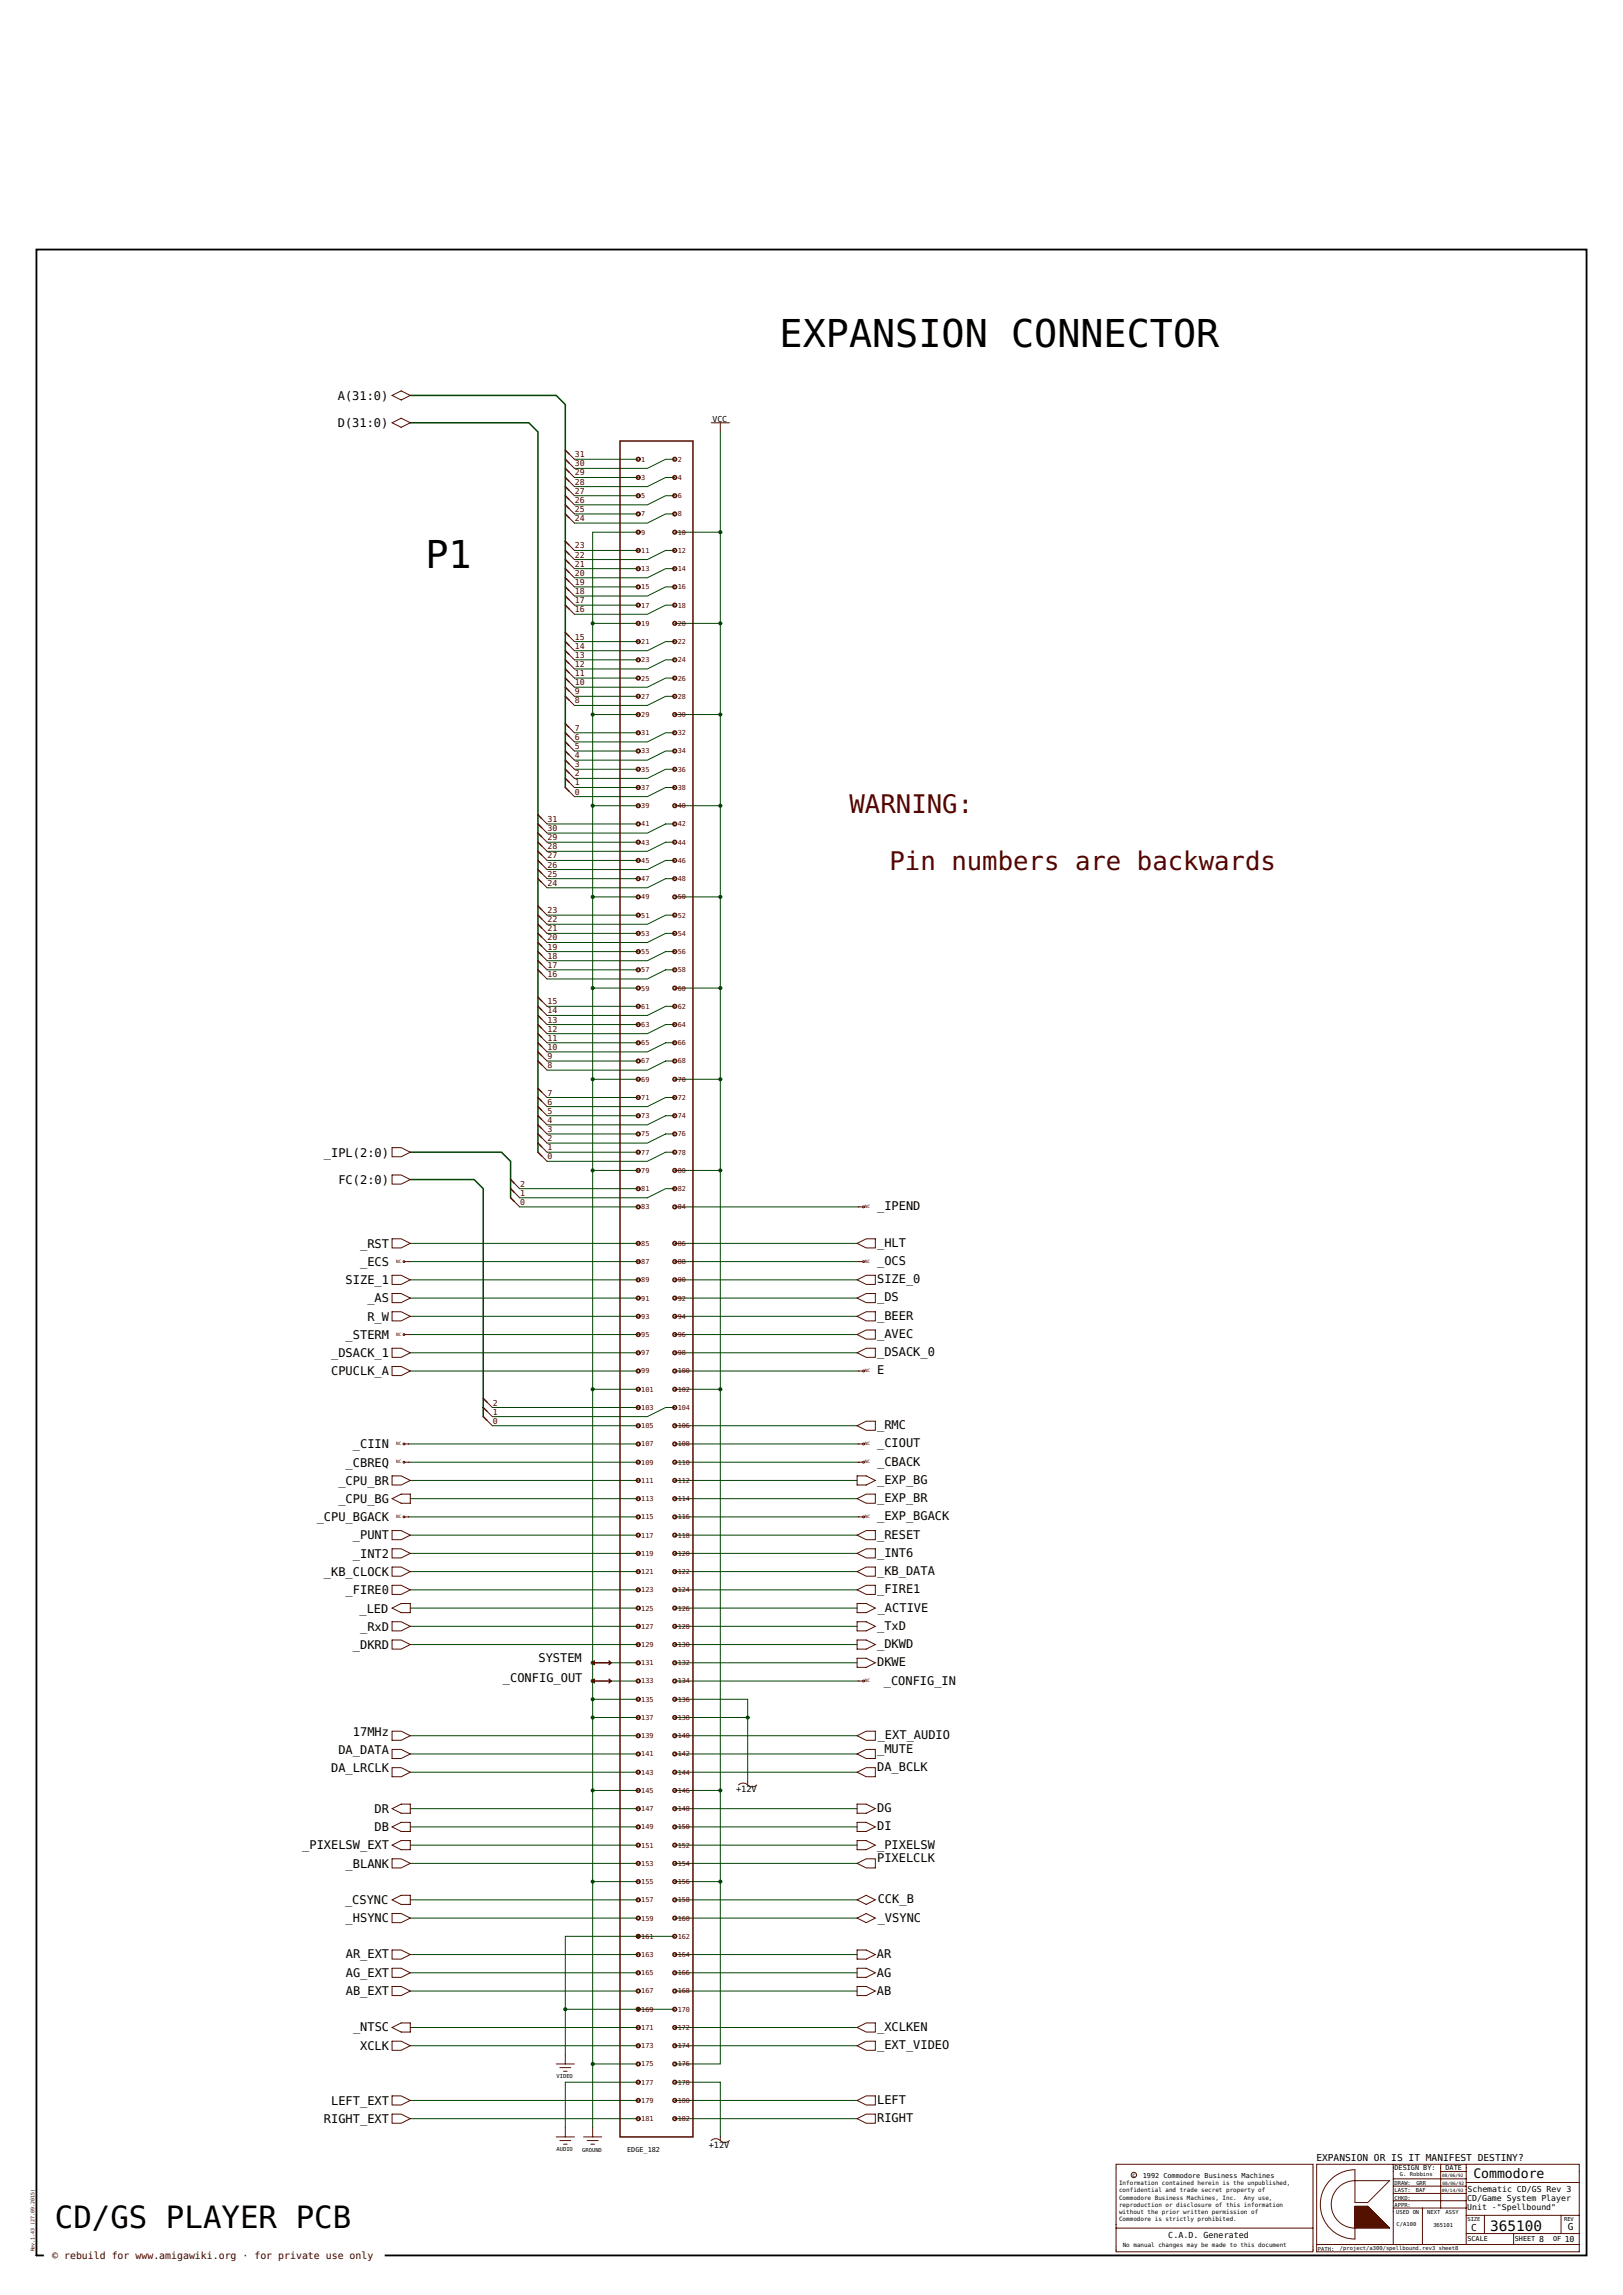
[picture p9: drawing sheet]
<svg xmlns="http://www.w3.org/2000/svg" width="297mm" height="420mm" viewBox="0 0 297 420" stroke-linecap="round" stroke-linejoin="round" font-family="sans-serif">
<defs><g id="words">
<g font-size="7">
<text x="142.7" y="63.5">EXPANSION CONNECTOR</text>
<text x="77.9" y="103.9">P1</text>
</g>
<text font-size="5.6" x="10" y="407.8">CD/GS PLAYER PCB</text>
<g font-size="4.7" fill="#500">
<text x="155.5" y="148.8">WARNING:</text>
<text x="162.8" y="159.2">Pin numbers are backwards</text>
</g>
<text font-size="2.6" x="272.7" y="408.2">365100</text>
<text font-size="2.4" x="269.6" y="398.5">Commodore</text>
<g font-size="2.2">
<text x="61.8" y="73.2">A(31:0)</text>
<text x="61.8" y="78.2">D(31:0)</text>
<text x="59.3" y="211.7">_IPL(2:0)</text>
<text x="61.9" y="216.7">FC(2:0)</text>
<text x="160.5" y="221.5">_IPEND</text>
<text x="65.9" y="228.3">_RST</text>
<text x="65.9" y="231.7">_ECS</text>
<text x="160.5" y="228.2">_HLT</text>
<text x="160.5" y="231.5">_OCS</text>
<text x="63.3" y="235">SIZE_1</text>
<text x="67.2" y="238.3">_AS</text>
<text x="160.5" y="238.2">_DS</text>
<text x="160.5" y="234.8">SIZE_0</text>
<text x="63.3" y="245">_STERM</text>
<text x="67.2" y="241.7">R_W</text>
<text x="160.5" y="244.8">_AVEC</text>
<text x="160.5" y="241.5">_BEER</text>
<text x="60.6" y="251.7">CPUCLK_A</text>
<text x="60.6" y="248.4">_DSACK_1</text>
<text x="160.5" y="251.5">E</text>
<text x="160.5" y="248.2">_DSACK_0</text>
<text x="160.5" y="261.5">_RMC</text>
<text x="63.3" y="268.4">_CBREQ</text>
<text x="64.6" y="265">_CIIN</text>
<text x="160.5" y="264.9">_CIOUT</text>
<text x="160.5" y="268.2">_CBACK</text>
<text x="61.9" y="275.1">_CPU_BG</text>
<text x="61.9" y="271.7">_CPU_BR</text>
<text x="160.5" y="274.9">_EXP_BR</text>
<text x="160.5" y="271.5">_EXP_BG</text>
<text x="58" y="278.4">_CPU_BGACK</text>
<text x="64.6" y="281.7">_PUNT</text>
<text x="160.5" y="281.6">_RESET</text>
<text x="160.5" y="278.2">_EXP_BGACK</text>
<text x="64.6" y="285.1">_INT2</text>
<text x="160.5" y="284.9">_INT6</text>
<text x="59.3" y="288.4">_KB_CLOCK</text>
<text x="63.3" y="291.7">_FIRE0</text>
<text x="160.5" y="288.2">_KB_DATA</text>
<text x="160.5" y="291.6">_FIRE1</text>
<text x="65.8" y="295.1">_LED</text>
<text x="65.9" y="298.4">_RxD</text>
<text x="160.5" y="298.2">_TxD</text>
<text x="160.6" y="294.9">_ACTIVE</text>
<text x="64.6" y="301.8">_DKRD</text>
<text x="98.5" y="304.1">SYSTEM</text>
<text x="160.5" y="301.6">_DKWD</text>
<text x="160.5" y="304.9">DKWE</text>
<text x="92" y="307.8">_CONFIG_OUT</text>
<text x="161.7" y="308.5">_CONFIG_IN</text>
<text x="64.6" y="317.6">17MHz</text>
<text x="61.9" y="320.9">DA_DATA</text>
<text x="160.5" y="320.8">_MUTE</text>
<text x="160.6" y="318.3">_EXT_AUDIO</text>
<text x="60.6" y="324.3">DA_LRCLK</text>
<text x="160.5" y="324.1">DA_BCLK</text>
<text x="68.5" y="331.8">DR</text>
<text x="68.5" y="335.1">DB</text>
<text x="160.5" y="331.6">DG</text>
<text x="160.5" y="335">DI</text>
<text x="55.3" y="338.5">_PIXELSW_EXT</text>
<text x="63.3" y="341.8">_BLANK</text>
<text x="160.5" y="338.3">_PIXELSW</text>
<text x="160.5" y="340.8">PIXELCLK</text>
<text x="63.1" y="348.5">_CSYNC</text>
<text x="63.3" y="351.8">_HSYNC</text>
<text x="160.6" y="348.3">CCK_B</text>
<text x="160.6" y="351.7">_VSYNC</text>
<text x="63.3" y="358.4">AR_EXT</text>
<text x="160.5" y="358.4">AR</text>
<text x="63.3" y="365.1">AB_EXT</text>
<text x="63.3" y="361.7">AG_EXT</text>
<text x="160.5" y="361.7">AG</text>
<text x="160.5" y="365.1">AB</text>
<text x="64.6" y="371.7">_NTSC</text>
<text x="160.5" y="371.7">_XCLKEN</text>
<text x="65.9" y="375.2">XCLK</text>
<text x="160.5" y="375">_EXT_VIDEO</text>
<text x="59.3" y="388.5">RIGHT_EXT</text>
<text x="60.6" y="385.2">LEFT_EXT</text>
<text x="160.5" y="388.3">RIGHT</text>
<text x="160.5" y="385">LEFT</text>
</g>
<g font-size="1.8">
<text x="240.9" y="395.4">EXPANSION OR IS IT MANIFEST DESTINY?</text>
<text x="269.2" y="408.2">C</text>
<text x="286.9" y="408.1">G</text>
</g>
<text font-size="1.8" fill="#300" x="9.6" y="413.5">© rebuild for www.amigawiki.org · for private use only</text>
<g font-size="1.6">
<text x="134.7" y="328">+12V</text>
<text x="129.7" y="393">+12V</text>
</g>
<g font-size="1.5">
<text x="130.4" y="77.2">VCC</text>
<text x="268.6" y="401.2">Schematic CD/GS Rev 3</text>
<text x="268.5" y="402.9">CD/Game System Player</text>
<text x="268.5" y="404.5">Unit -&quot;Spellbound&quot;</text>
<text x="213.8" y="409.5">C.A.D. Generated</text>
<text x="281.7" y="410.3">8</text>
<text x="286.3" y="410.3">10</text>
</g>
<g font-size="1.5" fill="#500">
<text x="105.2" y="83.7">31</text>
<text x="105.2" y="88.7">28</text>
<text x="105.2" y="87">29</text>
<text x="105.2" y="85.3">30</text>
<text x="105.2" y="95.4">24</text>
<text x="105.2" y="93.7">25</text>
<text x="105.2" y="92">26</text>
<text x="105.2" y="90.4">27</text>
<text x="105.2" y="100.4">23</text>
<text x="105.2" y="107">19</text>
<text x="105.2" y="105.4">20</text>
<text x="105.2" y="103.7">21</text>
<text x="105.2" y="102">22</text>
<text x="105.2" y="112">16</text>
<text x="105.2" y="110.4">17</text>
<text x="105.2" y="108.7">18</text>
<text x="105.2" y="118.7">14</text>
<text x="105.2" y="117.1">15</text>
<text x="105.2" y="125.4">10</text>
<text x="105.2" y="123.7">11</text>
<text x="105.2" y="122.1">12</text>
<text x="105.2" y="120.4">13</text>
<text x="105.2" y="128.7">8</text>
<text x="105.2" y="127.1">9</text>
<text x="105.2" y="137.1">5</text>
<text x="105.2" y="135.4">6</text>
<text x="105.2" y="133.7">7</text>
<text x="105.2" y="143.8">1</text>
<text x="105.2" y="142.1">2</text>
<text x="105.2" y="140.4">3</text>
<text x="105.2" y="138.7">4</text>
<text x="105.2" y="145.4">0</text>
<text x="100.2" y="155.4">28</text>
<text x="100.2" y="153.8">29</text>
<text x="100.2" y="152.1">30</text>
<text x="100.2" y="150.4">31</text>
<text x="100.2" y="160.4">25</text>
<text x="100.2" y="158.8">26</text>
<text x="100.2" y="157.1">27</text>
<text x="100.2" y="167.1">23</text>
<text x="100.2" y="162.1">24</text>
<text x="100.2" y="173.8">19</text>
<text x="100.2" y="172.1">20</text>
<text x="100.2" y="170.4">21</text>
<text x="100.2" y="168.8">22</text>
<text x="100.2" y="178.8">16</text>
<text x="100.2" y="177.1">17</text>
<text x="100.2" y="175.5">18</text>
<text x="100.2" y="185.5">14</text>
<text x="100.2" y="183.8">15</text>
<text x="100.2" y="190.5">11</text>
<text x="100.2" y="188.8">12</text>
<text x="100.2" y="187.1">13</text>
<text x="100.2" y="195.5">8</text>
<text x="100.2" y="193.8">9</text>
<text x="100.2" y="192.1">10</text>
<text x="100.2" y="203.8">5</text>
<text x="100.2" y="202.2">6</text>
<text x="100.2" y="200.5">7</text>
<text x="100.2" y="208.8">2</text>
<text x="100.2" y="207.2">3</text>
<text x="100.2" y="205.5">4</text>
<text x="100.2" y="212.2">0</text>
<text x="100.2" y="210.5">1</text>
<text x="95.2" y="220.5">0</text>
<text x="95.2" y="218.8">1</text>
<text x="95.2" y="217.2">2</text>
<text x="90.2" y="257.2">2</text>
<text x="90.2" y="260.6">0</text>
<text x="90.2" y="258.9">1</text>
</g>
<g font-size="1.3" fill="#500">
<text x="117.4" y="84.5">1</text>
<text x="117.4" y="87.8">3</text>
<text x="124" y="87.8">4</text>
<text x="124" y="84.5">2</text>
<text x="117.4" y="91.2">5</text>
<text x="117.4" y="94.5">7</text>
<text x="124" y="94.5">8</text>
<text x="124" y="91.2">6</text>
<text x="117.4" y="101.2">11</text>
<text x="117.4" y="97.8">9</text>
<text x="124" y="97.8">10</text>
<text x="124" y="101.2">12</text>
<text x="117.4" y="107.9">15</text>
<text x="117.4" y="104.5">13</text>
<text x="124" y="104.5">14</text>
<text x="124" y="107.9">16</text>
<text x="117.4" y="111.2">17</text>
<text x="124" y="111.2">18</text>
<text x="117.4" y="117.9">21</text>
<text x="117.4" y="114.5">19</text>
<text x="124" y="114.5">20</text>
<text x="124" y="117.9">22</text>
<text x="117.4" y="124.5">25</text>
<text x="117.4" y="121.2">23</text>
<text x="124" y="121.2">24</text>
<text x="124" y="124.5">26</text>
<text x="117.4" y="131.2">29</text>
<text x="117.4" y="127.9">27</text>
<text x="124" y="127.9">28</text>
<text x="124" y="131.2">30</text>
<text x="117.4" y="137.9">33</text>
<text x="117.4" y="134.5">31</text>
<text x="124" y="134.5">32</text>
<text x="124" y="137.9">34</text>
<text x="117.4" y="141.2">35</text>
<text x="124" y="141.2">36</text>
<text x="117.4" y="147.9">39</text>
<text x="117.4" y="144.6">37</text>
<text x="124" y="144.6">38</text>
<text x="124" y="147.9">40</text>
<text x="117.4" y="154.6">43</text>
<text x="117.4" y="151.2">41</text>
<text x="124" y="151.2">42</text>
<text x="124" y="154.6">44</text>
<text x="117.4" y="157.9">45</text>
<text x="117.4" y="161.2">47</text>
<text x="124" y="161.2">48</text>
<text x="124" y="157.9">46</text>
<text x="117.4" y="167.9">51</text>
<text x="117.4" y="164.6">49</text>
<text x="124" y="164.6">50</text>
<text x="124" y="167.9">52</text>
<text x="117.4" y="171.3">53</text>
<text x="124" y="171.3">54</text>
<text x="117.4" y="177.9">57</text>
<text x="117.4" y="174.6">55</text>
<text x="124" y="177.9">58</text>
<text x="124" y="174.6">56</text>
<text x="117.4" y="181.3">59</text>
<text x="117.4" y="184.6">61</text>
<text x="124" y="181.3">60</text>
<text x="124" y="184.6">62</text>
<text x="117.4" y="187.9">63</text>
<text x="117.4" y="191.3">65</text>
<text x="124" y="191.3">66</text>
<text x="124" y="187.9">64</text>
<text x="117.4" y="194.6">67</text>
<text x="117.4" y="198">69</text>
<text x="124" y="198">70</text>
<text x="124" y="194.6">68</text>
<text x="117.4" y="201.3">71</text>
<text x="124" y="201.3">72</text>
<text x="117.4" y="204.6">73</text>
<text x="117.4" y="208">75</text>
<text x="124" y="204.6">74</text>
<text x="124" y="208">76</text>
<text x="117.4" y="214.6">79</text>
<text x="117.4" y="211.3">77</text>
<text x="124" y="214.6">80</text>
<text x="124" y="211.3">78</text>
<text x="117.4" y="221.3">83</text>
<text x="117.4" y="218">81</text>
<text x="124" y="218">82</text>
<text x="124" y="221.3">84</text>
<text x="117.4" y="228">85</text>
<text x="124" y="228">86</text>
<text x="117.4" y="231.3">87</text>
<text x="124" y="231.3">88</text>
<text x="117.4" y="238">91</text>
<text x="117.4" y="234.7">89</text>
<text x="124" y="234.7">90</text>
<text x="124" y="238">92</text>
<text x="117.4" y="244.7">95</text>
<text x="117.4" y="241.3">93</text>
<text x="124" y="244.7">96</text>
<text x="124" y="241.3">94</text>
<text x="117.4" y="248">97</text>
<text x="117.4" y="251.4">99</text>
<text x="124" y="248">98</text>
<text x="124" y="251.4">100</text>
<text x="117.4" y="254.7">101</text>
<text x="124" y="254.7">102</text>
<text x="117.4" y="261.4">105</text>
<text x="117.4" y="258">103</text>
<text x="124" y="258">104</text>
<text x="124" y="261.4">106</text>
<text x="117.4" y="268">109</text>
<text x="117.4" y="264.7">107</text>
<text x="124" y="264.7">108</text>
<text x="124" y="268">110</text>
<text x="117.4" y="274.7">113</text>
<text x="117.4" y="271.4">111</text>
<text x="124" y="271.4">112</text>
<text x="124" y="274.7">114</text>
<text x="117.4" y="281.4">117</text>
<text x="117.4" y="278">115</text>
<text x="124" y="281.4">118</text>
<text x="124" y="278">116</text>
<text x="117.4" y="284.7">119</text>
<text x="124" y="284.7">120</text>
<text x="117.4" y="288.1">121</text>
<text x="117.4" y="291.4">123</text>
<text x="124" y="291.4">124</text>
<text x="124" y="288.1">122</text>
<text x="117.4" y="298.1">127</text>
<text x="117.4" y="294.7">125</text>
<text x="124" y="294.7">126</text>
<text x="124" y="298.1">128</text>
<text x="117.4" y="301.4">129</text>
<text x="117.4" y="304.7">131</text>
<text x="124" y="304.7">132</text>
<text x="124" y="301.4">130</text>
<text x="117.4" y="308.1">133</text>
<text x="117.4" y="311.4">135</text>
<text x="124" y="308.1">134</text>
<text x="124" y="311.4">136</text>
<text x="117.4" y="314.8">137</text>
<text x="124" y="314.8">138</text>
<text x="117.4" y="321.4">141</text>
<text x="117.4" y="318.1">139</text>
<text x="124" y="321.4">142</text>
<text x="124" y="318.1">140</text>
<text x="117.4" y="328.1">145</text>
<text x="117.4" y="324.8">143</text>
<text x="124" y="328.1">146</text>
<text x="124" y="324.8">144</text>
<text x="117.4" y="331.4">147</text>
<text x="117.4" y="334.8">149</text>
<text x="124" y="331.4">148</text>
<text x="124" y="334.8">150</text>
<text x="117.4" y="341.5">153</text>
<text x="117.4" y="338.1">151</text>
<text x="124" y="338.1">152</text>
<text x="124" y="341.5">154</text>
<text x="117.4" y="344.8">155</text>
<text x="124" y="344.8">156</text>
<text x="117.4" y="348.1">157</text>
<text x="117.4" y="351.5">159</text>
<text x="124" y="351.5">160</text>
<text x="124" y="348.1">158</text>
<text x="117.4" y="354.8">161</text>
<text x="117.4" y="358.1">163</text>
<text x="124" y="354.8">162</text>
<text x="124" y="358.1">164</text>
<text x="117.4" y="361.5">165</text>
<text x="117.4" y="364.8">167</text>
<text x="124" y="364.8">168</text>
<text x="124" y="361.5">166</text>
<text x="117.4" y="368.2">169</text>
<text x="117.4" y="371.5">171</text>
<text x="124" y="371.5">172</text>
<text x="124" y="368.2">170</text>
<text x="117.4" y="374.8">173</text>
<text x="124" y="374.8">174</text>
<text x="117.4" y="378.2">175</text>
<text x="117.4" y="381.5">177</text>
<text x="124" y="378.2">176</text>
<text x="124" y="381.5">178</text>
<text x="117.4" y="384.8">179</text>
<text x="117.4" y="388.2">181</text>
<text x="124" y="388.2">182</text>
<text x="124" y="384.8">180</text>
</g>
<g font-size="1.3">
<text x="114.8" y="393.8">EDGE_182</text>
<text x="209.1" y="398.5">1992 Commodore Business Machines</text>
<text x="255.2" y="397.2">DESIGN BY:</text>
<text x="264.5" y="397.2">DATE</text>
<text x="268.5" y="410.2">SCALE</text>
<text x="277.2" y="410.2">SHEET</text>
<text x="284.2" y="410.2">OF</text>
</g>
<g font-size="1.1">
<text x="204.8" y="401.2">confidential and trade secret property of</text>
<text x="204.8" y="399.9">Information contained herein is the unpublished,</text>
<text x="207.2" y="398.4">c</text>
<text x="204.8" y="406.5">Commodore is strictly prohibited.</text>
<text x="204.8" y="405.2">without the prior written permission of</text>
<text x="204.8" y="403.9">reproduction or disclosure of this information</text>
<text x="204.8" y="402.5">Commodore Business Machines, Inc.</text>
<text x="227.6" y="402.5">Any use,</text>
<text x="205.5" y="411.2">No manual changes may be made to this document</text>
</g>
<g font-size="1">
<text x="101.8" y="380.2">VIDEO</text>
<text x="101.8" y="393.6">AUDIO</text>
<text x="106.5" y="393.8">GROUND</text>
<text x="255.2" y="399.9">DRAW:</text>
<text x="255.2" y="401.2">LAST:</text>
<text x="256.2" y="398.3">G. Robbins</text>
<text x="259.1" y="401.2">BAF</text>
<text x="259.2" y="399.9">GRR</text>
<text x="255.2" y="403.9">APPR:</text>
<text x="255.2" y="402.5">CHKD:</text>
<text x="255.5" y="405.2">USED ON</text>
<text x="255.6" y="407.4">C/A100</text>
<text x="261.2" y="405.2">NEXT</text>
<text x="262.3" y="407.5">365101</text>
<text x="264.5" y="405.2">ASSY</text>
<text x="268.5" y="406.5">SIZE</text>
<text x="286.2" y="406.5">REV</text>
<text x="241.2" y="411.9">PATH:</text>
<text x="245.2" y="411.8">/project/a300/spellbound.rev3 sheet8</text>
</g>
<text font-size=".9" fill="#300" x="6.3" y="412" transform="rotate(-90 6.3 412)">Rev.1.43 (27.09.2015)</text>
<g font-size=".8" fill="#500">
<text x="158.2" y="221">NC</text>
<text x="72.5" y="231.1">NC</text>
<text x="158.2" y="231.1">NC</text>
<text x="72.5" y="244.4">NC</text>
<text x="158.2" y="251.1">NC</text>
<text x="72.5" y="267.8">NC</text>
<text x="72.5" y="264.4">NC</text>
<text x="158.2" y="267.8">NC</text>
<text x="158.2" y="264.4">NC</text>
<text x="72.5" y="277.8">NC</text>
<text x="158.2" y="277.8">NC</text>
<text x="158.2" y="307.8">NC</text>
</g>
<g font-size=".8">
<text x="263.9" y="401.1">09/14/93</text>
<text x="263.9" y="398.5">08/06/92</text>
<text x="264" y="399.8">08/06/92</text>
</g>
</g></defs>
<g fill="#fff" stroke="#fff" stroke-width=".18">
<path d="M6.7 45.7h283.6v367.1h-283.6z"/>
<path d="M8.1 411.6h62.2v2.2h-62.2z"/>
</g>
<path d="M6.7 45.7h283.6v367.1h-283.6z" fill="none" stroke="#000" stroke-width=".33"/>
<path d="M75.1 72.4h26.7l1.6 1.6v70.1M75.1 77.4h21.7l1.6 1.6v131.9M75.1 210.9h16.7l1.6 1.6v6.7M75.1 215.9h11.7l1.6 1.6v41.7" fill="none" stroke="#040" stroke-width=".28"/>
<g fill="none" stroke="#040" stroke-width=".18">
<path d="M131.8 79v248.7M105.1 84h11.7M105.1 87.4h11.7M105.1 90.7h11.7M105.1 94.1h11.7M116.8 97.4h-8.3v216.9M123.5 94.1h-1.7l-3.3 1.6h-13.4M123.5 90.7h-1.7l-3.3 1.7h-13.4M123.5 87.4h-1.7l-3.3 1.7h-13.4M123.5 84h-1.7l-3.3 1.7h-13.4M123.5 97.4h8.3M105.1 117.4h11.7"/>
<path d="M105.1 110.7h11.7M105.1 107.4h11.7M105.1 104.1h11.7M105.1 100.7h11.7M108.5 114.1h8.3M123.5 100.7h-1.7l-3.3 1.7h-13.4M123.5 104.1h-1.7l-3.3 1.6h-13.4M123.5 107.4h-1.7l-3.3 1.7h-13.4M123.5 110.7h-1.7l-3.3 1.7h-13.4M123.5 117.4h-1.7l-3.3 1.7h-13.4M123.5 114.1h8.3M105.1 124.1h11.7"/>
<path d="M105.1 120.8h11.7M105.1 137.4h11.7M105.1 134.1h11.7M105.1 127.4h11.7M108.5 130.8h8.3M123.5 127.4h-1.7l-3.3 1.7h-13.4M123.5 134.1h-1.7l-3.3 1.7h-13.4M123.5 137.4h-1.7l-3.3 1.7h-13.4M123.5 120.8h-1.7l-3.3 1.6h-13.4M123.5 124.1h-1.7l-3.3 1.7h-13.4M123.5 130.8h8.3M100.1 150.8h16.7"/>
<path d="M100.1 154.1h16.7M100.1 157.5h16.7M105.1 144.1h11.7M105.1 140.8h11.7M108.5 147.5h8.3M123.5 140.8h-1.7l-3.3 1.6h-13.4M123.5 144.1h-1.7l-3.3 1.7h-13.4M123.5 150.8h-1.7l-3.3 1.7h-18.4M123.5 154.1h-1.7l-3.3 1.7h-18.4M123.5 157.5h-1.7l-3.3 1.6h-18.4M123.5 147.5h8.3M100.1 177.5h16.7"/>
<path d="M100.1 174.2h16.7M100.1 160.8h16.7M100.1 170.8h16.7M100.1 167.5h16.7M108.5 164.1h8.3M123.5 177.5h-1.7l-3.3 1.7h-18.4M123.5 174.2h-1.7l-3.3 1.6h-18.4M123.5 160.8h-1.7l-3.3 1.7h-18.4M123.5 167.5h-1.7l-3.3 1.6h-18.4M123.5 170.8h-1.7l-3.3 1.7h-18.4M123.5 164.1h8.3M100.1 194.2h16.7"/>
<path d="M100.1 184.2h16.7M100.1 187.5h16.7M100.1 190.8h16.7M108.5 180.8h8.3M108.5 197.5h8.3M123.5 190.8h-1.7l-3.3 1.7h-18.4M123.5 187.5h-1.7l-3.3 1.7h-18.4M123.5 194.2h-1.7l-3.3 1.6h-18.4M123.5 180.8h8.3M123.5 197.5h8.3M123.5 184.2h-1.7l-3.3 1.6h-18.4M95.1 217.5h21.7"/>
<path d="M100.1 210.9h16.7M100.1 200.8h16.7M100.1 204.2h16.7M100.1 207.5h16.7M108.5 214.2h8.3M123.5 217.5h-1.7l-3.3 1.7h-23.4M123.5 210.9h-1.7l-3.3 1.6h-18.4M123.5 204.2h-1.7l-3.3 1.7h-18.4M123.5 200.8h-1.7l-3.3 1.7h-18.4M123.5 207.5h-1.7l-3.3 1.7h-18.4M123.5 214.2h8.3M75.1 230.9h41.7"/>
<path d="M75.1 234.2h41.7M75.1 237.6h41.7M75.1 227.5h41.7M95.1 220.9h21.7M123.5 230.9h33.3M123.5 234.2h33.3M123.5 237.6h33.3M123.5 220.9h33.3M123.5 227.5h33.3M75.1 247.6h41.7M75.1 244.2h41.7M75.1 240.9h41.7"/>
<path d="M75.1 250.9h41.7M90.1 257.6h26.7M108.5 254.2h8.3M123.5 257.6h-1.7l-3.3 1.6h-28.4M123.5 254.2h8.3M123.5 247.6h33.3M123.5 244.2h33.3M123.5 240.9h33.3M123.5 250.9h33.3M75.1 270.9h41.7M75.1 274.3h41.7M75.1 264.3h41.7"/>
<path d="M75.1 267.6h41.7M75.1 277.6h41.7M90.1 260.9h26.7M123.5 270.9h33.3M123.5 260.9h33.3M123.5 274.3h33.3M123.5 264.3h33.3M123.5 267.6h33.3M123.5 277.6h33.3M75.1 291h41.7M75.1 287.6h41.7M75.1 297.6h41.7"/>
<path d="M75.1 294.3h41.7M75.1 284.3h41.7M75.1 280.9h41.7M123.5 291h33.3M123.5 287.6h33.3M123.5 297.6h33.3M123.5 294.3h33.3M123.5 284.3h33.3M123.5 280.9h33.3M75.1 301h41.7M75.1 317.7h41.7M108.5 311h8.3"/>
<path d="M111.8 307.6h5M111.8 304.3h5M116.8 314.3h-8.3v75.1M123.5 311h13.3v15M123.5 307.6h33.3M123.5 301h33.3M123.5 317.7h33.3M123.5 304.3h33.3M123.5 314.3h13.3M75.1 321h41.7M75.1 334.3h41.7M75.1 331h41.7"/>
<path d="M75.1 337.7h41.7M75.1 324.3h41.7M108.5 327.7h8.3M123.5 321h33.3M123.5 327.7h8.3M123.5 334.3h33.3M123.5 331h33.3M123.5 337.7h33.3M123.5 324.3h33.3M131.8 327.7v50h-8.3M75.1 357.7h41.7M75.1 351h41.7"/>
<path d="M75.1 347.7h41.7M75.1 341h41.7M108.5 344.3h8.3M123.5 354.4h-20.1v13.3M123.5 357.7h33.3M123.5 351h33.3M123.5 347.7h33.3M123.5 344.3h8.3M123.5 341h33.3M75.1 374.4h41.7M75.1 364.4h41.7M75.1 361h41.7"/>
<path d="M75.1 371h41.7M103.4 367.7v8.4M103.4 367.7h20.1M108.5 377.7h8.3M123.5 374.4h33.3M123.5 364.4h33.3M123.5 361h33.3M123.5 371h33.3M75.1 387.7h41.7M75.1 384.4h41.7M116.8 381.1h-13.4v8.3M123.5 387.7h33.3"/>
<path d="M123.5 381.1h8.3v10M123.5 384.4h33.3"/>
</g>
<g fill="#040" stroke="#040" stroke-width=".18">
<circle cx="108.5" cy="304.3" r=".28"/>
<circle cx="103.4" cy="367.7" r=".28"/>
<circle cx="116.8" cy="354.4" r=".28"/>
<circle cx="131.8" cy="327.7" r=".28"/>
<circle cx="108.5" cy="377.7" r=".28"/>
<circle cx="131.8" cy="214.2" r=".28"/>
<circle cx="131.8" cy="197.5" r=".28"/>
<circle cx="131.8" cy="180.8" r=".28"/>
<circle cx="108.5" cy="114.1" r=".28"/>
<circle cx="131.8" cy="164.1" r=".28"/>
<circle cx="131.8" cy="147.5" r=".28"/>
<circle cx="131.8" cy="130.8" r=".28"/>
<circle cx="131.8" cy="114.1" r=".28"/>
<circle cx="131.8" cy="97.4" r=".28"/>
<circle cx="108.5" cy="214.2" r=".28"/>
<circle cx="108.5" cy="197.5" r=".28"/>
<circle cx="108.5" cy="180.8" r=".28"/>
<circle cx="108.5" cy="164.1" r=".28"/>
<circle cx="108.5" cy="147.5" r=".28"/>
<circle cx="108.5" cy="130.8" r=".28"/>
<circle cx="116.8" cy="367.7" r=".28"/>
<circle cx="108.5" cy="254.2" r=".28"/>
<circle cx="131.8" cy="344.3" r=".28"/>
<circle cx="131.8" cy="254.2" r=".28"/>
<circle cx="108.5" cy="311" r=".28"/>
<circle cx="108.5" cy="314.3" r=".28"/>
<circle cx="136.8" cy="314.3" r=".28"/>
<circle cx="108.5" cy="327.7" r=".28"/>
<circle cx="108.5" cy="307.6" r=".28"/>
<circle cx="108.5" cy="344.3" r=".28"/>
</g>
<g fill="none" stroke="#510" stroke-width=".18">
<path d="M71.7 77.4l1.7-.9 1.7 .9-1.7 .8zM71.7 72.4l1.7-.9 1.7 .9-1.7 .8zM130.1 77.4h3.4M131.8 77.4v1.6M104.1 99.7l1 1M104.1 94.7l1 1M104.1 93.1l1 1M104.1 91.4l1 1M104.1 89.7l1 1M104.1 88.1l1 1M104.1 86.4l1 1M104.1 84.7l1 1"/>
<path d="M104.1 83l1 1M104.1 119.8l1 1M104.1 118.1l1 1M104.1 116.4l1 1M104.1 111.4l1 1M104.1 109.7l1 1M104.1 108.1l1 1M104.1 106.4l1 1M104.1 104.7l1 1M104.1 103.1l1 1M104.1 101.4l1 1M104.1 139.8l1 1"/>
<path d="M104.1 138.1l1 1M104.1 136.4l1 1M104.1 134.8l1 1M104.1 133.1l1 1M104.1 128.1l1 1M104.1 126.4l1 1M104.1 124.8l1 1M104.1 123.1l1 1M104.1 121.4l1 1M99.1 159.8l1 1M99.1 158.1l1 1M99.1 156.5l1 1"/>
<path d="M99.1 154.8l1 1M99.1 153.1l1 1M99.1 151.5l1 1M99.1 149.8l1 1M104.1 144.8l1 1M104.1 143.1l1 1M104.1 141.4l1 1M99.1 178.2l1 1M99.1 176.5l1 1M99.1 174.8l1 1M99.1 173.1l1 1.1M99.1 171.5l1 1"/>
<path d="M99.1 169.8l1 1M99.1 168.1l1 1M99.1 166.5l1 1M99.1 161.5l1 1M99.1 199.8l1 1M99.1 194.8l1 1M99.1 193.2l1 1M99.1 191.5l1 1M99.1 189.8l1 1M99.1 188.2l1 1M99.1 186.5l1 1M99.1 184.8l1 1"/>
<path d="M99.1 183.2l1 1M71.7 215h1.7l1.7 .9-1.7 .8h-1.7zM71.7 210h1.7l1.7 .9-1.7 .8h-1.7zM94.1 219.9l1 1M94.1 218.2l1 1M94.1 216.5l1 1M99.1 211.5l1 1M99.1 209.9l1 1M99.1 208.2l1 1M99.1 206.5l1 1M99.1 204.9l1 1M99.1 203.2l1 1"/>
<path d="M99.1 201.5l1 1M71.7 236.7h1.7l1.7 .9-1.7 .8h-1.7zM71.7 233.4h1.7l1.7 .8-1.7 .9h-1.7zM71.7 226.7h1.7l1.7 .8-1.7 .9h-1.7zM74.1 230.9h.9M156.8 237.6l1.7-.9h1.7v1.7h-1.7zM156.8 234.2l1.7-.8h1.7v1.7h-1.7zM156.8 227.5l1.7-.8h1.7v1.7h-1.7zM156.9 230.9h.9M156.9 220.9h.9M71.7 250.1h1.7l1.7 .8-1.7 .8h-1.7zM71.7 240.1h1.7l1.7 .8-1.7 .8h-1.7z"/>
<path d="M71.7 246.7h1.7l1.7 .9-1.7 .8h-1.7zM74.1 244.2h.9M89.1 259.9l1 1M89.1 258.2l1 1M89.1 256.6l1 1M156.8 244.2l1.7-.8h1.7v1.7h-1.7zM156.8 240.9l1.7-.8h1.7v1.6h-1.7zM156.8 247.6l1.7-.9h1.7v1.7h-1.7zM156.9 250.9h.9M71.7 270.1h1.7l1.7 .8-1.7 .9h-1.7zM71.7 274.3l1.7-.9h1.7v1.7h-1.7zM74.1 267.6h.9"/>
<path d="M74.1 264.3h.9M74.1 277.6h.9M156.8 260.9l1.7-.8h1.7v1.7h-1.7zM156.8 274.3l1.7-.9h1.7v1.7h-1.7zM156.8 270.1h1.7l1.7 .8-1.7 .9h-1.7zM156.9 267.6h.9M156.9 264.3h.9M156.9 277.6h.9M71.7 283.4h1.7l1.7 .9-1.7 .8h-1.7zM71.7 280.1h1.7l1.7 .8-1.7 .9h-1.7zM71.7 286.8h1.7l1.7 .8-1.7 .9h-1.7zM71.7 294.3l1.7-.8h1.7v1.6h-1.7z"/>
<path d="M71.7 290.1h1.7l1.7 .9-1.7 .8h-1.7zM71.7 296.8h1.7l1.7 .8-1.7 .9h-1.7zM156.8 284.3l1.7-.9h1.7v1.7h-1.7zM156.8 287.6l1.7-.8h1.7v1.7h-1.7zM156.8 293.5h1.7l1.7 .8-1.7 .8h-1.7zM156.8 280.9l1.7-.8h1.7v1.7h-1.7zM156.8 291l1.7-.9h1.7v1.7h-1.7zM156.8 296.8h1.7l1.7 .8-1.7 .9h-1.7zM71.7 316.8h1.7l1.7 .9-1.7 .8h-1.7zM71.7 300.1h1.7l1.7 .9-1.7 .8h-1.7zM156.8 317.7l1.7-.9h1.7v1.7h-1.7zM156.8 303.5h1.7l1.7 .8-1.7 .8h-1.7z"/>
<path d="M156.8 300.1h1.7l1.7 .9-1.7 .8h-1.7zM156.9 307.6h.9M71.7 323.5h1.7l1.7 .8-1.7 .9h-1.7zM71.7 320.2h1.7l1.7 .8-1.7 .8h-1.7zM71.7 337.7l1.7-.9h1.7v1.7h-1.7zM71.7 334.3l1.7-.8h1.7v1.7h-1.7zM71.7 331l1.7-.8h1.7v1.6h-1.7zM135.2 326.7a1.18 1.18 0 0 1 1.6 0M136.8 326.7a1.18 1.18 0 0 0 1.7 0M136.8 326v.7M156.8 324.3l1.7-.8h1.7v1.7h-1.7zM156.8 321l1.7-.8h1.7v1.6h-1.7z"/>
<path d="M156.8 333.5h1.7l1.7 .8-1.7 .9h-1.7zM156.8 330.2h1.7l1.7 .8-1.7 .8h-1.7zM156.8 336.8h1.7l1.7 .9-1.7 .8h-1.7zM71.7 347.7l1.7-.8h1.7v1.6h-1.7zM71.7 350.2h1.7l1.7 .8-1.7 .9h-1.7zM71.7 356.9h1.7l1.7 .8-1.7 .8h-1.7zM71.7 340.2h1.7l1.7 .8-1.7 .8h-1.7zM156.8 351l1.7-.8 1.7 .8-1.7 .9zM156.8 341l1.7-.8h1.7v1.6h-1.7zM156.8 347.7l1.7-.8 1.7 .8-1.7 .8zM156.8 356.9h1.7l1.7 .8-1.7 .8h-1.7zM71.7 371l1.7-.8h1.7v1.7h-1.7z"/>
<path d="M71.7 373.5h1.7l1.7 .9-1.7 .8h-1.7zM71.7 360.2h1.7l1.7 .8-1.7 .9h-1.7zM71.7 363.5h1.7l1.7 .9-1.7 .8h-1.7zM101.8 377.7h3.3M102.4 378.4h2M103.1 379.1h.7M103.4 376.1v1.6M156.8 374.4l1.7-.9h1.7v1.7h-1.7zM156.8 371l1.7-.8h1.7v1.7h-1.7zM156.8 363.5h1.7l1.7 .9-1.7 .8h-1.7zM156.8 360.2h1.7l1.7 .8-1.7 .9h-1.7zM71.7 386.9h1.7l1.7 .8-1.7 .9h-1.7z"/>
<path d="M71.7 383.6h1.7l1.7 .8-1.7 .8h-1.7zM101.8 391.1h3.3M102.4 391.7h2M103.1 392.4h.7M103.4 389.4v1.7M106.8 391.1h3.3M107.5 391.7h2M108.1 392.4h.7M108.5 389.4v1.7M130.1 391.7a1.18 1.18 0 0 1 1.7 0M131.8 391.7a1.18 1.18 0 0 0 1.7 0M131.8 391.1v.6"/>
<path d="M156.8 387.7l1.7-.8h1.7v1.7h-1.7zM156.8 384.4l1.7-.8h1.7v1.6h-1.7zM243.4 399a6.3 6.3 0 0 0-1.3 6.9 6.3 6.3 0 0 0 5.8 3.9v-6h2.4l4 4h-6.4a4.3 4.3 0 0 1-4.3-4.4 4.3 4.3 0 0 1 4.3-4.3h6.4l-4 4h-2.4v-6a6.3 6.3 0 0 0-4.5 1.9zM255 396.1v14.7M255 398.7h13.3M263.6 396.1v8M263.6 397.4h4.7M268.3 396.1v14.7M268.3 399.4h20.7M204.2 407.8v4.3h36.1v-16h-36.1v11.7h36.1M240.9 410.8v1.3h48.1v-16h-48.1v14.7h48.1M247.9 405.4h4.1"/>
<path d="M247.9 404.1h2.7M247.9 404.4h3.1M247.9 404.8h3.4M247.9 405.1h3.7M247.9 405.8h4.4M247.9 406.1h4.7M247.9 406.4h5.1M247.9 406.8h5.4M247.9 407.1h5.7M247.9 407.4h6.1M247.9 403.9h2.6M247.9 404.3h2.9"/>
<path d="M247.9 404.6h3.2M247.9 404.9h3.6M247.9 405.3h3.9M247.9 405.6h4.2M247.9 405.9h4.6M247.9 406.3h4.9M247.9 406.6h5.2M247.9 406.9h5.6M247.9 407.3h5.9M247.9 407.6h6.2M247.9 403.8h2.4M247.9 403.9h2.5"/>
<path d="M247.9 404h2.6M247.9 404h2.7M247.9 404.1h2.8M247.9 404.2h2.8M247.9 404.4h3M247.9 404.5h3.1M247.9 404.5h3.2M247.9 404.6h3.3M247.9 404.7h3.3M247.9 404.9h3.5M247.9 405h3.6M247.9 405h3.7"/>
<path d="M247.9 405.1h3.8M247.9 405.2h3.8M247.9 405.4h4M247.9 405.5h4.1M247.9 405.5h4.2M247.9 405.6h4.3M247.9 405.7h4.3M247.9 405.9h4.5M247.9 406h4.6M247.9 406h4.7M247.9 406.1h4.8M247.9 406.2h4.8"/>
<path d="M247.9 406.4h5M247.9 406.5h5.1M247.9 406.5h5.2M247.9 406.6h5.3M247.9 406.7h5.3M247.9 406.9h5.5M247.9 407h5.6M247.9 407h5.7M247.9 407.1h5.8M247.9 407.2h5.8M247.9 407.4h6M247.9 407.5h6.1"/>
<path d="M247.9 407.5h6.2M247.9 407.6h6.3M247.9 407.7h6.3M255 404.1h13.3M255 402.7h13.3M255 401.4h13.3M255 400.1h13.3M260.3 404.1v6.7M268.3 408.8h20.7M268.3 405.4h20.7M271.6 405.4v3.4M277 408.8v2"/>
<path d="M285.7 405.4v3.4"/>
<circle cx="73.9" cy="230.9" r=".17"/>
<circle cx="158" cy="220.9" r=".17"/>
<circle cx="158" cy="230.9" r=".17"/>
<circle cx="73.9" cy="244.2" r=".17"/>
<circle cx="158" cy="250.9" r=".17"/>
<circle cx="73.9" cy="267.6" r=".17"/>
<circle cx="73.9" cy="264.3" r=".17"/>
<circle cx="73.9" cy="277.6" r=".17"/>
<circle cx="158" cy="264.3" r=".17"/>
<circle cx="158" cy="277.6" r=".17"/>
<circle cx="158" cy="267.6" r=".17"/>
<circle cx="158" cy="307.6" r=".17"/>
<circle cx="207.5" cy="398" r=".49"/>
</g>
<g fill="none" stroke="#510" stroke-width=".28">
<path d="M103.4 99.1l.7 .6M103.4 94.1l.7 .6M103.4 92.4l.7 .7M103.4 90.7l.7 .7M103.4 89.1l.7 .6M103.4 87.4l.7 .7M103.4 85.7l.7 .7M103.4 84l.7 .7M103.4 82.4l.7 .6M113.5 80.7h13.3v310.4h-13.3zM103.4 119.1l.7 .7M103.4 117.4l.7 .7"/>
<path d="M103.4 115.7l.7 .7M103.4 110.7l.7 .7M103.4 109.1l.7 .6M103.4 107.4l.7 .7M103.4 105.7l.7 .7M103.4 104.1l.7 .6M103.4 102.4l.7 .7M103.4 100.7l.7 .7M103.4 139.1l.7 .7M103.4 137.4l.7 .7M103.4 135.8l.7 .6M103.4 134.1l.7 .7"/>
<path d="M103.4 132.4l.7 .7M103.4 127.4l.7 .7M103.4 125.8l.7 .6M103.4 124.1l.7 .7M103.4 122.4l.7 .7M103.4 120.8l.7 .6M98.4 159.1l.7 .7M98.4 157.5l.7 .6M98.4 155.8l.7 .7M98.4 154.1l.7 .7M98.4 152.5l.7 .6M98.4 150.8l.7 .7"/>
<path d="M98.4 149.1l.7 .7M103.4 144.1l.7 .7M103.4 142.4l.7 .7M103.4 140.8l.7 .6M98.4 177.5l.7 .7M98.4 175.8l.7 .7M98.4 174.2l.7 .6M98.4 172.5l.7 .6M98.4 170.8l.7 .7M98.4 169.1l.7 .7M98.4 167.5l.7 .6M98.4 165.8l.7 .7"/>
<path d="M98.4 160.8l.7 .7M98.4 199.2l.7 .6M98.4 194.2l.7 .6M98.4 192.5l.7 .7M98.4 190.8l.7 .7M98.4 189.2l.7 .6M98.4 187.5l.7 .7M98.4 185.8l.7 .7M98.4 184.2l.7 .6M98.4 182.5l.7 .7M93.4 219.2l.7 .7M93.4 217.5l.7 .7"/>
<path d="M93.4 215.9l.7 .6M98.4 210.9l.7 .6M98.4 209.2l.7 .7M98.4 207.5l.7 .7M98.4 205.9l.7 .6M98.4 204.2l.7 .7M98.4 202.5l.7 .7M98.4 200.8l.7 .7M88.4 259.2l.7 .7M88.4 257.6l.7 .6M88.4 255.9l.7 .7M108.5 304.3h3.3"/>
<path d="M108.5 307.6h3.3M108.8 304l-.3 .3 .3 .3M108.8 307.3l-.3 .3 .3 .4M111.5 304l.3 .3-.3 .3M111.5 307.3l.3 .3-.3 .4"/>
<circle cx="116.8" cy="94.1" r=".33"/>
<circle cx="116.8" cy="90.7" r=".33"/>
<circle cx="116.8" cy="87.4" r=".33"/>
<circle cx="116.8" cy="97.4" r=".33"/>
<circle cx="116.8" cy="84" r=".33"/>
<circle cx="123.5" cy="90.7" r=".33"/>
<circle cx="123.5" cy="87.4" r=".33"/>
<circle cx="123.5" cy="84" r=".33"/>
<circle cx="123.5" cy="97.4" r=".33"/>
<circle cx="123.5" cy="94.1" r=".33"/>
<circle cx="116.8" cy="110.7" r=".33"/>
<circle cx="116.8" cy="114.1" r=".33"/>
<circle cx="116.8" cy="117.4" r=".33"/>
<circle cx="116.8" cy="104.1" r=".33"/>
<circle cx="116.8" cy="100.7" r=".33"/>
<circle cx="116.8" cy="107.4" r=".33"/>
<circle cx="123.5" cy="117.4" r=".33"/>
<circle cx="123.5" cy="110.7" r=".33"/>
<circle cx="123.5" cy="114.1" r=".33"/>
<circle cx="123.5" cy="104.1" r=".33"/>
<circle cx="123.5" cy="107.4" r=".33"/>
<circle cx="123.5" cy="100.7" r=".33"/>
<circle cx="116.8" cy="134.1" r=".33"/>
<circle cx="116.8" cy="127.4" r=".33"/>
<circle cx="116.8" cy="130.8" r=".33"/>
<circle cx="116.8" cy="120.8" r=".33"/>
<circle cx="116.8" cy="124.1" r=".33"/>
<circle cx="116.8" cy="137.4" r=".33"/>
<circle cx="123.5" cy="134.1" r=".33"/>
<circle cx="123.5" cy="124.1" r=".33"/>
<circle cx="123.5" cy="120.8" r=".33"/>
<circle cx="123.5" cy="130.8" r=".33"/>
<circle cx="123.5" cy="127.4" r=".33"/>
<circle cx="123.5" cy="137.4" r=".33"/>
<circle cx="116.8" cy="150.8" r=".33"/>
<circle cx="116.8" cy="154.1" r=".33"/>
<circle cx="116.8" cy="144.1" r=".33"/>
<circle cx="116.8" cy="157.5" r=".33"/>
<circle cx="116.8" cy="140.8" r=".33"/>
<circle cx="116.8" cy="147.5" r=".33"/>
<circle cx="123.5" cy="150.8" r=".33"/>
<circle cx="123.5" cy="147.5" r=".33"/>
<circle cx="123.5" cy="140.8" r=".33"/>
<circle cx="123.5" cy="144.1" r=".33"/>
<circle cx="123.5" cy="157.5" r=".33"/>
<circle cx="123.5" cy="154.1" r=".33"/>
<circle cx="116.8" cy="170.8" r=".33"/>
<circle cx="116.8" cy="174.2" r=".33"/>
<circle cx="116.8" cy="167.5" r=".33"/>
<circle cx="116.8" cy="177.5" r=".33"/>
<circle cx="116.8" cy="160.8" r=".33"/>
<circle cx="116.8" cy="164.1" r=".33"/>
<circle cx="123.5" cy="170.8" r=".33"/>
<circle cx="123.5" cy="177.5" r=".33"/>
<circle cx="123.5" cy="164.1" r=".33"/>
<circle cx="123.5" cy="167.5" r=".33"/>
<circle cx="123.5" cy="174.2" r=".33"/>
<circle cx="123.5" cy="160.8" r=".33"/>
<circle cx="116.8" cy="184.2" r=".33"/>
<circle cx="116.8" cy="197.5" r=".33"/>
<circle cx="116.8" cy="190.8" r=".33"/>
<circle cx="116.8" cy="187.5" r=".33"/>
<circle cx="116.8" cy="180.8" r=".33"/>
<circle cx="116.8" cy="194.2" r=".33"/>
<circle cx="123.5" cy="180.8" r=".33"/>
<circle cx="123.5" cy="197.5" r=".33"/>
<circle cx="123.5" cy="187.5" r=".33"/>
<circle cx="123.5" cy="190.8" r=".33"/>
<circle cx="123.5" cy="184.2" r=".33"/>
<circle cx="123.5" cy="194.2" r=".33"/>
<circle cx="116.8" cy="214.2" r=".33"/>
<circle cx="116.8" cy="204.2" r=".33"/>
<circle cx="116.8" cy="207.5" r=".33"/>
<circle cx="116.8" cy="217.5" r=".33"/>
<circle cx="116.8" cy="200.8" r=".33"/>
<circle cx="116.8" cy="210.9" r=".33"/>
<circle cx="123.5" cy="214.2" r=".33"/>
<circle cx="123.5" cy="200.8" r=".33"/>
<circle cx="123.5" cy="217.5" r=".33"/>
<circle cx="123.5" cy="207.5" r=".33"/>
<circle cx="123.5" cy="204.2" r=".33"/>
<circle cx="123.5" cy="210.9" r=".33"/>
<circle cx="116.8" cy="220.9" r=".33"/>
<circle cx="116.8" cy="230.9" r=".33"/>
<circle cx="116.8" cy="237.6" r=".33"/>
<circle cx="116.8" cy="227.5" r=".33"/>
<circle cx="116.8" cy="234.2" r=".33"/>
<circle cx="123.5" cy="234.2" r=".33"/>
<circle cx="123.5" cy="227.5" r=".33"/>
<circle cx="123.5" cy="220.9" r=".33"/>
<circle cx="123.5" cy="237.6" r=".33"/>
<circle cx="123.5" cy="230.9" r=".33"/>
<circle cx="116.8" cy="240.9" r=".33"/>
<circle cx="116.8" cy="244.2" r=".33"/>
<circle cx="116.8" cy="247.6" r=".33"/>
<circle cx="116.8" cy="250.9" r=".33"/>
<circle cx="116.8" cy="257.6" r=".33"/>
<circle cx="116.8" cy="254.2" r=".33"/>
<circle cx="123.5" cy="247.6" r=".33"/>
<circle cx="123.5" cy="250.9" r=".33"/>
<circle cx="123.5" cy="240.9" r=".33"/>
<circle cx="123.5" cy="244.2" r=".33"/>
<circle cx="123.5" cy="257.6" r=".33"/>
<circle cx="123.5" cy="254.2" r=".33"/>
<circle cx="116.8" cy="267.6" r=".33"/>
<circle cx="116.8" cy="270.9" r=".33"/>
<circle cx="116.8" cy="274.3" r=".33"/>
<circle cx="116.8" cy="277.6" r=".33"/>
<circle cx="116.8" cy="264.3" r=".33"/>
<circle cx="116.8" cy="260.9" r=".33"/>
<circle cx="123.5" cy="274.3" r=".33"/>
<circle cx="123.5" cy="277.6" r=".33"/>
<circle cx="123.5" cy="267.6" r=".33"/>
<circle cx="123.5" cy="264.3" r=".33"/>
<circle cx="123.5" cy="270.9" r=".33"/>
<circle cx="123.5" cy="260.9" r=".33"/>
<circle cx="116.8" cy="291" r=".33"/>
<circle cx="116.8" cy="287.6" r=".33"/>
<circle cx="116.8" cy="280.9" r=".33"/>
<circle cx="116.8" cy="294.3" r=".33"/>
<circle cx="116.8" cy="297.6" r=".33"/>
<circle cx="116.8" cy="284.3" r=".33"/>
<circle cx="123.5" cy="291" r=".33"/>
<circle cx="123.5" cy="280.9" r=".33"/>
<circle cx="123.5" cy="287.6" r=".33"/>
<circle cx="123.5" cy="294.3" r=".33"/>
<circle cx="123.5" cy="284.3" r=".33"/>
<circle cx="123.5" cy="297.6" r=".33"/>
<circle cx="116.8" cy="317.7" r=".33"/>
<circle cx="116.8" cy="314.3" r=".33"/>
<circle cx="116.8" cy="307.6" r=".33"/>
<circle cx="116.8" cy="304.3" r=".33"/>
<circle cx="116.8" cy="301" r=".33"/>
<circle cx="116.8" cy="311" r=".33"/>
<circle cx="123.5" cy="311" r=".33"/>
<circle cx="123.5" cy="317.7" r=".33"/>
<circle cx="123.5" cy="314.3" r=".33"/>
<circle cx="123.5" cy="304.3" r=".33"/>
<circle cx="123.5" cy="307.6" r=".33"/>
<circle cx="123.5" cy="301" r=".33"/>
<circle cx="116.8" cy="324.3" r=".33"/>
<circle cx="116.8" cy="334.3" r=".33"/>
<circle cx="116.8" cy="331" r=".33"/>
<circle cx="116.8" cy="327.7" r=".33"/>
<circle cx="116.8" cy="337.7" r=".33"/>
<circle cx="116.8" cy="321" r=".33"/>
<circle cx="123.5" cy="334.3" r=".33"/>
<circle cx="123.5" cy="327.7" r=".33"/>
<circle cx="123.5" cy="324.3" r=".33"/>
<circle cx="123.5" cy="331" r=".33"/>
<circle cx="123.5" cy="337.7" r=".33"/>
<circle cx="123.5" cy="321" r=".33"/>
<circle cx="116.8" cy="344.3" r=".33"/>
<circle cx="116.8" cy="341" r=".33"/>
<circle cx="116.8" cy="354.4" r=".33"/>
<circle cx="116.8" cy="357.7" r=".33"/>
<circle cx="116.8" cy="351" r=".33"/>
<circle cx="116.8" cy="347.7" r=".33"/>
<circle cx="123.5" cy="351" r=".33"/>
<circle cx="123.5" cy="344.3" r=".33"/>
<circle cx="123.5" cy="341" r=".33"/>
<circle cx="123.5" cy="357.7" r=".33"/>
<circle cx="123.5" cy="347.7" r=".33"/>
<circle cx="123.5" cy="354.4" r=".33"/>
<circle cx="116.8" cy="377.7" r=".33"/>
<circle cx="116.8" cy="374.4" r=".33"/>
<circle cx="116.8" cy="364.4" r=".33"/>
<circle cx="116.8" cy="371" r=".33"/>
<circle cx="116.8" cy="361" r=".33"/>
<circle cx="116.8" cy="367.7" r=".33"/>
<circle cx="123.5" cy="374.4" r=".33"/>
<circle cx="123.5" cy="371" r=".33"/>
<circle cx="123.5" cy="361" r=".33"/>
<circle cx="123.5" cy="364.4" r=".33"/>
<circle cx="123.5" cy="367.7" r=".33"/>
<circle cx="123.5" cy="377.7" r=".33"/>
<circle cx="116.8" cy="384.4" r=".33"/>
<circle cx="116.8" cy="381.1" r=".33"/>
<circle cx="116.8" cy="387.7" r=".33"/>
<circle cx="123.5" cy="384.4" r=".33"/>
<circle cx="123.5" cy="381.1" r=".33"/>
<circle cx="123.5" cy="387.7" r=".33"/>
</g>
<use href="#words"/>
</svg>
